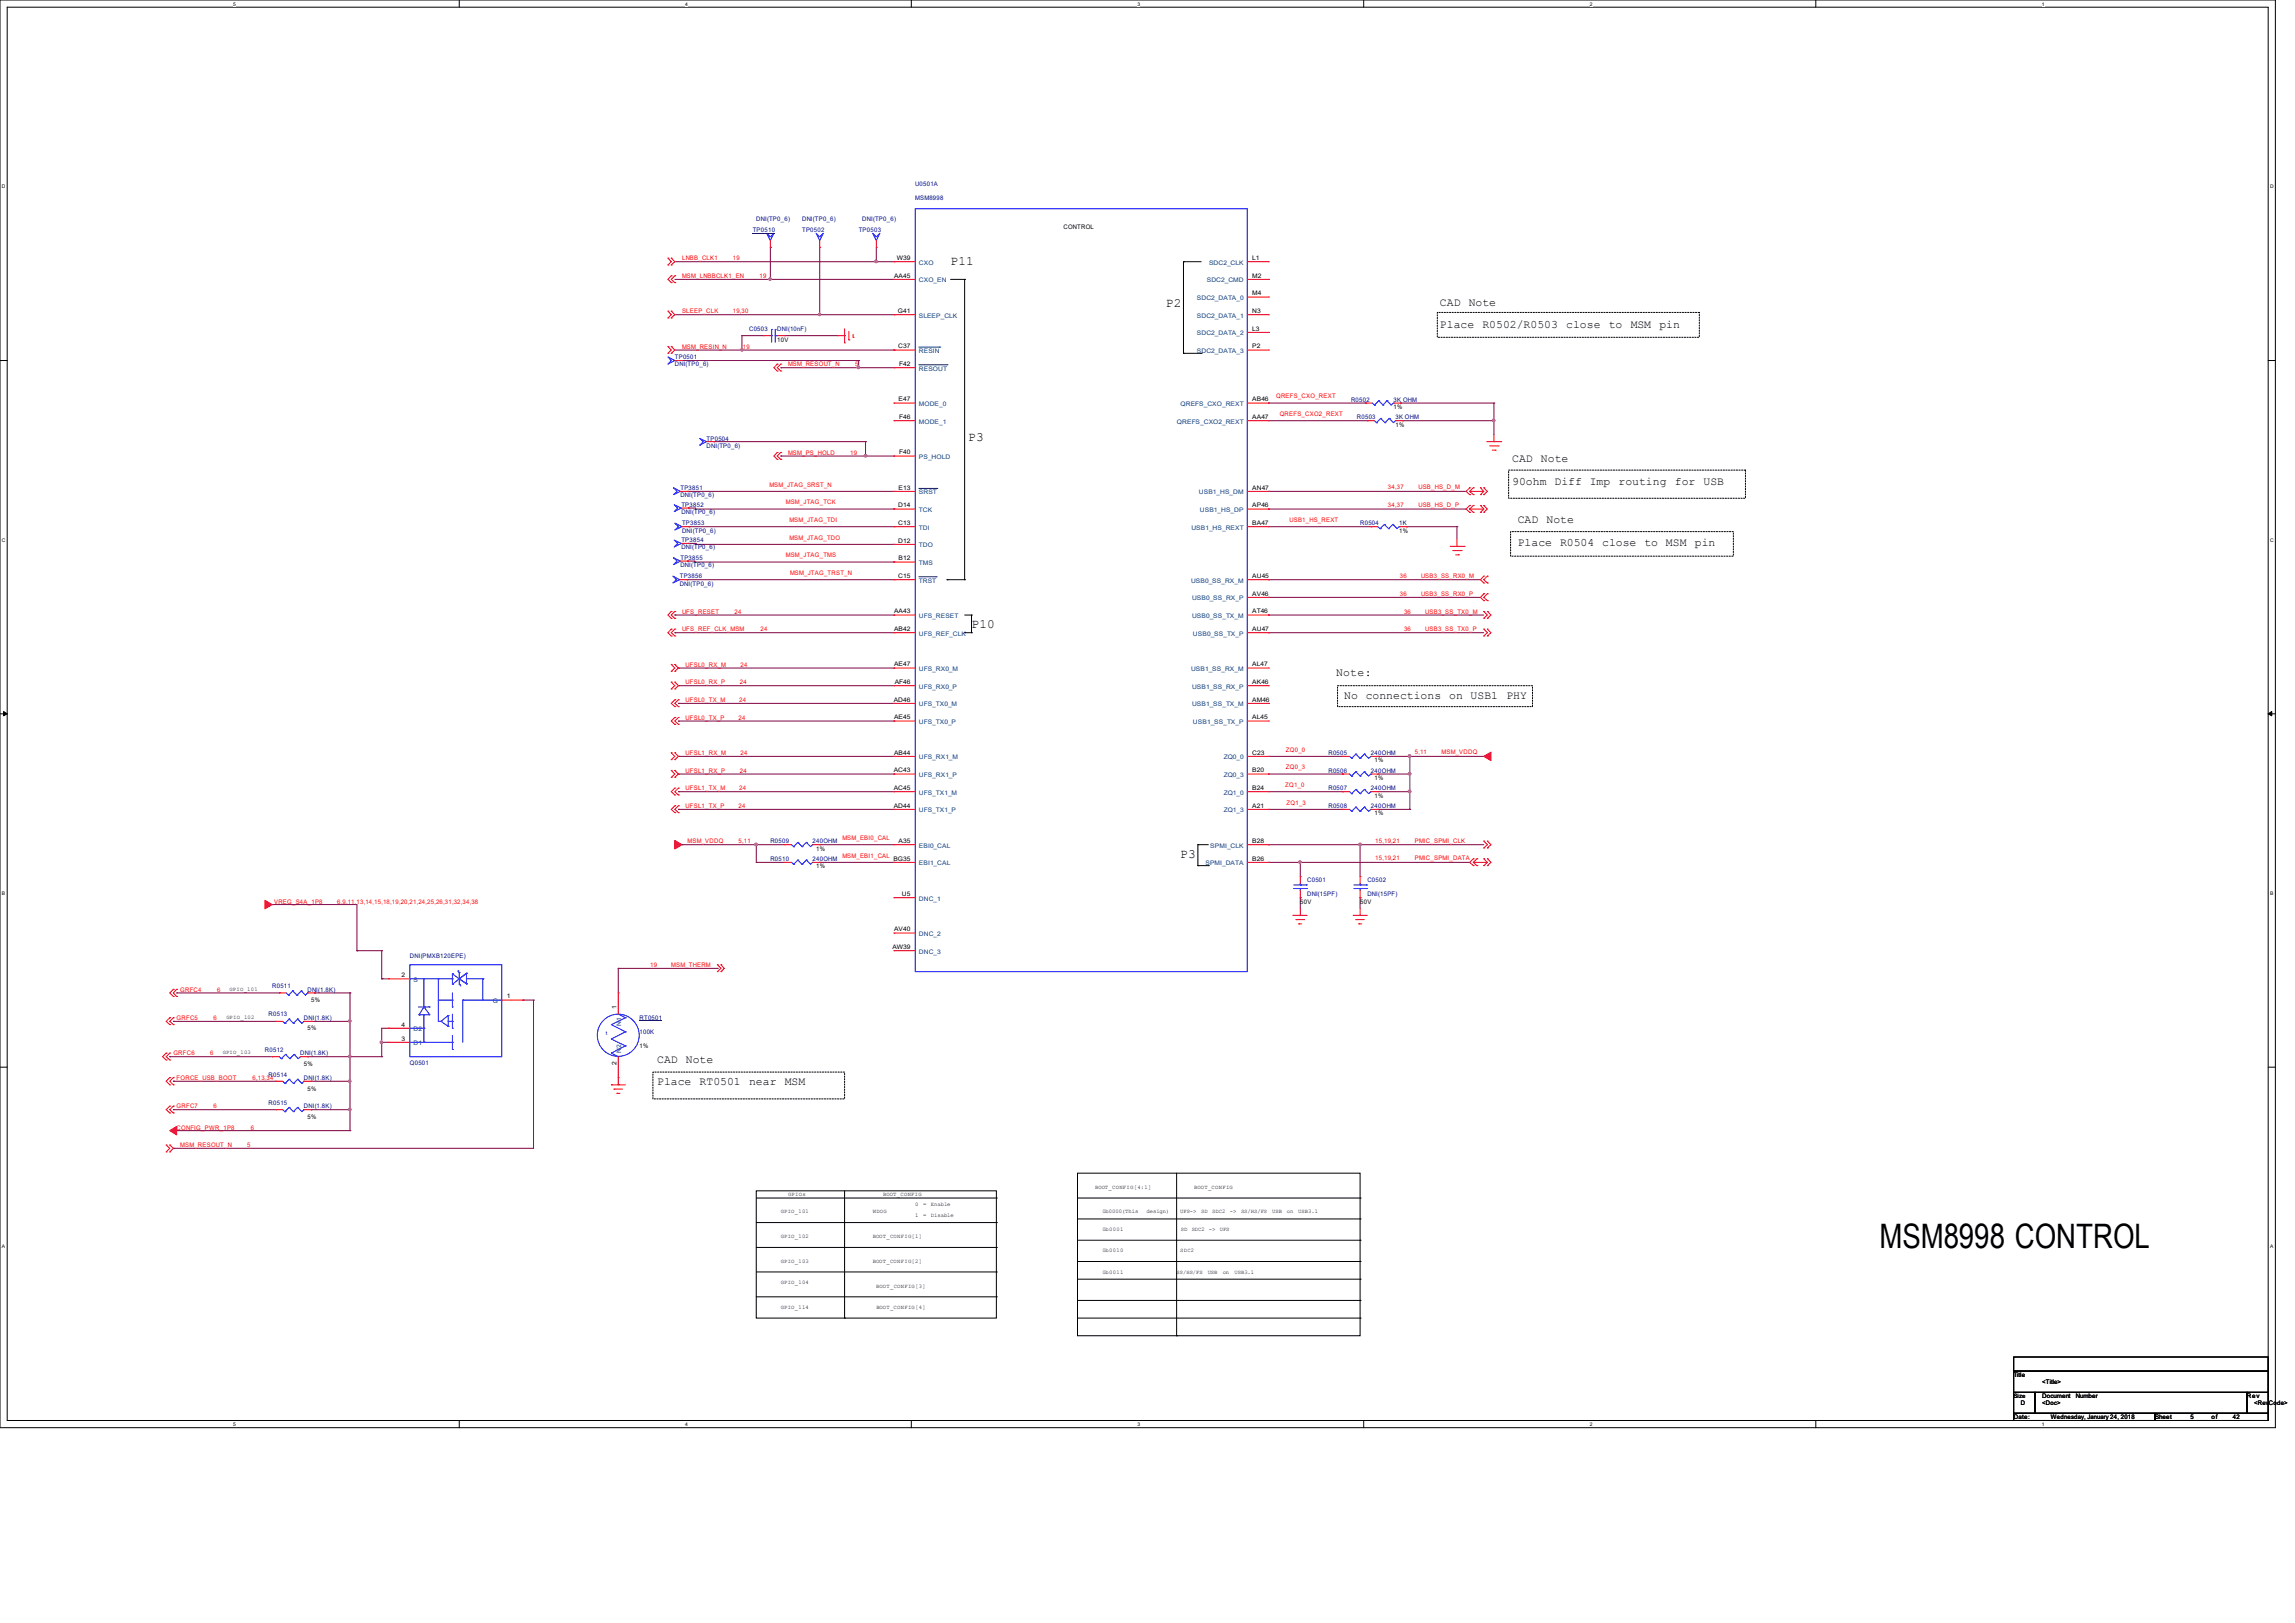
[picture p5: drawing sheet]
<svg xmlns="http://www.w3.org/2000/svg" width="297mm" height="210mm" viewBox="0 0 297 210" stroke-linecap="round" stroke-linejoin="round" font-family="sans-serif">
<defs><g id="words">
<text font-size="4.4" x="243.2" y="161.5">MSM8998 CONTROL</text>
<g font-size="1.7">
<text x="123" y="34.2">P11</text>
<text x="150.9" y="39.8">P2</text>
<text x="125.3" y="57.1">P3</text>
<text x="125.7" y="81.3">P10</text>
<text x="152.7" y="111">P3</text>
</g>
<g font-size="1.5">
<text x="186.4" y="39.5">CAD</text>
<text x="190.1" y="39.5">Note</text>
<text x="186.4" y="42.5">Place</text>
<text x="191.8" y="42.5">R0502/R0503</text>
<text x="202.7" y="42.5">close</text>
<text x="208.2" y="42.5">to</text>
<text x="211" y="42.5">MSM</text>
<text x="214.8" y="42.5">pin</text>
<text x="195.7" y="59.8">CAD</text>
<text x="199.4" y="59.8">Note</text>
<text x="195.7" y="62.7">90ohm Diff Imp</text>
<text x="209.5" y="62.7">routing</text>
<text x="216.7" y="62.7">for</text>
<text x="220.5" y="62.7">USB</text>
<text x="196.4" y="67.7">CAD</text>
<text x="196.4" y="70.7">Place R0504 close to MSM</text>
<text x="200.1" y="67.7">Note</text>
<text x="219.3" y="70.7">pin</text>
<text x="172.9" y="87.5">Note:</text>
<text x="174" y="90.4">No connections on USB1</text>
<text x="195" y="90.4">PHY</text>
<text x="85" y="137.5">CAD</text>
<text x="88.8" y="137.5">Note</text>
<text x="85" y="140.5">Place</text>
<text x="90.5" y="140.5">RT0501</text>
<text x="96.9" y="140.5">near</text>
<text x="101.6" y="140.5">MSM</text>
</g>
<g font-size=".8" fill="#000080">
<text x="97.9" y="28.7">DNI(TP0_6)</text>
<text x="103.8" y="28.7">DNI(TP0_6)</text>
<text x="111.6" y="28.7">DNI(TP0_6)</text>
<text x="118.5" y="24.1">U0501A</text>
<text x="118.5" y="25.9">MSM8998</text>
<text x="97.4" y="30.1">TP0510</text>
<text x="103.8" y="30.1">TP0502</text>
<text x="111.1" y="30.1">TP0503</text>
<text x="87.3" y="46.5">TP0501</text>
<text x="87.3" y="47.4">DNI(TP0_6)</text>
<text x="96.9" y="42.8">C0503</text>
<text x="100.6" y="42.8">DNI(10nF)</text>
<text x="174.8" y="52">R0502</text>
<text x="180.3" y="52">3K OHM</text>
<text x="91.4" y="57">TP0504</text>
<text x="91.4" y="57.9">DNI(TP0_6)</text>
<text x="175.6" y="54.3">R0503</text>
<text x="180.6" y="54.3">3K OHM</text>
<text x="88.1" y="63.4">TP3851</text>
<text x="88.1" y="64.3">DNI(TP0_6)</text>
<text x="88.2" y="65.6">TP3852</text>
<text x="88.2" y="70.2">TP3854</text>
<text x="88.2" y="71.1">DNI(TP0_6)</text>
<text x="88.2" y="66.5">DNI(TP0_6)</text>
<text x="88.3" y="68">TP3853</text>
<text x="88.3" y="68.9">DNI(TP0_6)</text>
<text x="176" y="68">R0504</text>
<text x="181.1" y="68">1K</text>
<text x="88" y="74.8">TP3856</text>
<text x="88" y="75.8">DNI(TP0_6)</text>
<text x="88.1" y="72.5">TP3855</text>
<text x="88.1" y="73.4">DNI(TP0_6)</text>
<text x="171.9" y="100">R0506</text>
<text x="171.9" y="97.7">R0505</text>
<text x="177.4" y="100">240OHM</text>
<text x="177.4" y="97.7">240OHM</text>
<text x="171.9" y="102.3">R0507</text>
<text x="171.9" y="104.6">R0508</text>
<text x="177.4" y="102.3">240OHM</text>
<text x="177.4" y="104.6">240OHM</text>
<text x="99.7" y="111.4">R0510</text>
<text x="99.7" y="109.1">R0509</text>
<text x="105.2" y="111.4">240OHM</text>
<text x="105.2" y="109.1">240OHM</text>
<text x="169.2" y="114.2">C0501</text>
<text x="169.2" y="116">DNI(15PF)</text>
<text x="177" y="114.2">C0502</text>
<text x="177" y="116">DNI(15PF)</text>
<text x="53" y="123.9">DNI(PMXB120EPE)</text>
<text x="34.8" y="131.5">R0513</text>
<text x="35.2" y="127.9">R0511</text>
<text x="39.3" y="132">DNI(1.8K)</text>
<text x="39.8" y="128.4">DNI(1.8K)</text>
<text x="82.8" y="132">RT0501</text>
<text x="34.3" y="136.1">R0512</text>
<text x="38.9" y="136.6">DNI(1.8K)</text>
<text x="53" y="137.7">Q0501</text>
<text x="82.8" y="133.8">100K</text>
<text x="34.8" y="139.3">R0514</text>
<text x="34.8" y="143">R0515</text>
<text x="39.3" y="139.8">DNI(1.8K)</text>
<text x="39.3" y="143.4">DNI(1.8K)</text>
</g>
<g font-size=".8">
<text x="137.6" y="29.6">CONTROL</text>
<text x="115.7" y="35.9">AA45</text>
<text x="116.1" y="33.7">W39</text>
<text x="162.1" y="33.7">L1</text>
<text x="162.1" y="35.9">M2</text>
<text x="116.2" y="40.5">G41</text>
<text x="162.1" y="38.2">M4</text>
<text x="162.1" y="40.5">N3</text>
<text x="100.6" y="44.2">10V</text>
<text x="116.3" y="45.1">C37</text>
<text x="116.4" y="47.4">F42</text>
<text x="162.1" y="42.8">L3</text>
<text x="162.1" y="45.1">P2</text>
<text x="116.3" y="51.9">E47</text>
<text x="162.1" y="51.9">AB46</text>
<text x="180.3" y="52.9">1%</text>
<text x="116.4" y="54.2">F46</text>
<text x="116.4" y="58.8">F40</text>
<text x="162.1" y="54.2">AA47</text>
<text x="180.6" y="55.2">1%</text>
<text x="116.3" y="65.7">D14</text>
<text x="116.3" y="63.4">E13</text>
<text x="162.1" y="63.4">AN47</text>
<text x="162.1" y="65.7">AP46</text>
<text x="116.3" y="67.9">C13</text>
<text x="116.3" y="70.2">D12</text>
<text x="162.1" y="67.9">BA47</text>
<text x="181.1" y="68.9">1%</text>
<text x="116.3" y="74.8">C15</text>
<text x="116.3" y="72.5">B12</text>
<text x="162.1" y="74.8">AU45</text>
<text x="162.1" y="77.1">AV46</text>
<text x="115.7" y="79.4">AA43</text>
<text x="115.7" y="81.7">AB42</text>
<text x="162.1" y="79.4">AT46</text>
<text x="162.1" y="81.7">AU47</text>
<text x="115.7" y="86.2">AE47</text>
<text x="115.8" y="88.5">AF46</text>
<text x="162.1" y="86.2">AL47</text>
<text x="162.1" y="88.5">AK46</text>
<text x="115.7" y="90.8">AD46</text>
<text x="115.7" y="93.1">AE45</text>
<text x="162.1" y="90.8">AM46</text>
<text x="162.1" y="93.1">AL45</text>
<text x="115.7" y="99.9">AC43</text>
<text x="115.7" y="97.7">AB44</text>
<text x="162.1" y="97.7">C23</text>
<text x="162.1" y="99.9">B20</text>
<text x="177.9" y="100.9">1%</text>
<text x="177.9" y="98.6">1%</text>
<text x="115.7" y="102.2">AC45</text>
<text x="115.7" y="104.5">AD44</text>
<text x="162.1" y="102.2">B24</text>
<text x="162.1" y="104.5">A21</text>
<text x="177.9" y="103.2">1%</text>
<text x="177.9" y="105.5">1%</text>
<text x="105.6" y="112.3">1%</text>
<text x="105.6" y="110.1">1%</text>
<text x="115.6" y="111.4">BG35</text>
<text x="116.3" y="109.1">A35</text>
<text x="162.1" y="109.1">B28</text>
<text x="162.1" y="111.4">B26</text>
<text x="116.7" y="115.9">U5</text>
<text x="168.3" y="116.9">50V</text>
<text x="176" y="116.9">50V</text>
<text x="115.5" y="122.8">AW39</text>
<text x="115.7" y="120.5">AV40</text>
<text x="40.3" y="129.7">5%</text>
<text x="51.9" y="126.4">2</text>
<text x="65.6" y="129.2">1</text>
<text x="79.8" y="130.6" transform="rotate(-90 79.8 130.6)">1</text>
<text x="39.3" y="137.9">5%</text>
<text x="39.8" y="133.3">5%</text>
<text x="51.9" y="134.7">3</text>
<text x="51.9" y="132.8">4</text>
<text x="79.8" y="137.8" transform="rotate(-90 79.8 137.8)">2</text>
<text x="82.8" y="135.6">1%</text>
<text x="39.8" y="141.1">5%</text>
<text x="39.8" y="144.8">5%</text>
<text x="260.6" y="178.2">Title</text>
<text x="264.3" y="179.1">&lt;Title&gt;</text>
<text x="260.6" y="180.9">Size</text>
<text x="260.6" y="183.6">Date:</text>
<text x="261.5" y="181.8">D</text>
<text x="264.3" y="180.9">Document</text>
<text x="264.3" y="181.8">&lt;Doc&gt;</text>
<text x="265.4" y="183.6">Wednesday, January 24, 2018</text>
<text x="268.6" y="180.9">Number</text>
<text x="278.9" y="183.6">Sheet</text>
<text x="283.5" y="183.6">5</text>
<text x="286.2" y="183.6">of</text>
<text x="289" y="183.6">42</text>
<text x="290.8" y="180.9">Rev</text>
<text x="291.7" y="181.8">&lt;RevCode&gt;</text>
</g>
<g font-size=".8" fill="#f00">
<text x="88.3" y="33.7">LNBB_CLK1</text>
<text x="88.3" y="36">MSM_LNBBCLK1_EN</text>
<text x="94.8" y="33.7">19</text>
<text x="98.3" y="36">19</text>
<text x="88.3" y="40.6">SLEEP_CLK</text>
<text x="94.8" y="40.6">19,30</text>
<text x="88.3" y="45.1">MSM_RESIN_N</text>
<text x="96.1" y="45.1">19</text>
<text x="102" y="47.4">MSM_RESOUT_N</text>
<text x="110.7" y="47.4">5</text>
<text x="165.2" y="51.6">QREFS_CXO_REXT</text>
<text x="165.6" y="53.8">QREFS_CXO2_REXT</text>
<text x="102" y="58.8">MSM_PS_HOLD</text>
<text x="110" y="58.8">19</text>
<text x="99.6" y="63">MSM_JTAG_SRST_N</text>
<text x="101.7" y="65.3">MSM_JTAG_TCK</text>
<text x="179.6" y="65.6">34,37</text>
<text x="179.6" y="63.3">34,37</text>
<text x="183.6" y="65.6">USB_HS_D_P</text>
<text x="183.6" y="63.3">USB_HS_D_M</text>
<text x="102.2" y="67.6">MSM_JTAG_TDI</text>
<text x="102.2" y="69.8">MSM_JTAG_TDO</text>
<text x="166.9" y="67.6">USB1_HS_REXT</text>
<text x="101.7" y="72.1">MSM_JTAG_TMS</text>
<text x="102.2" y="74.4">MSM_JTAG_TRST_N</text>
<text x="181.2" y="74.8">36</text>
<text x="181.2" y="77.1">36</text>
<text x="183.9" y="74.8">USB3_SS_RX0_M</text>
<text x="183.9" y="77.1">USB3_SS_RX0_P</text>
<text x="88.3" y="81.7">UFS_REF_CLK_MSM</text>
<text x="88.3" y="79.4">UFS_RESET</text>
<text x="95" y="79.4">24</text>
<text x="98.4" y="81.7">24</text>
<text x="181.7" y="81.7">36</text>
<text x="181.7" y="79.4">36</text>
<text x="184.5" y="81.7">USB3_SS_TX0_P</text>
<text x="184.5" y="79.4">USB3_SS_TX0_M</text>
<text x="88.7" y="86.3">UFSL0_RX_M</text>
<text x="88.7" y="88.6">UFSL0_RX_P</text>
<text x="95.8" y="88.6">24</text>
<text x="95.8" y="86.3">24</text>
<text x="88.7" y="90.8">UFSL0_TX_M</text>
<text x="88.7" y="93.1">UFSL0_TX_P</text>
<text x="95.6" y="93.1">24</text>
<text x="95.7" y="90.8">24</text>
<text x="88.7" y="97.7">UFSL1_RX_M</text>
<text x="88.7" y="100">UFSL1_RX_P</text>
<text x="95.8" y="100">24</text>
<text x="95.8" y="97.7">24</text>
<text x="166.3" y="101.9">ZQ1_0</text>
<text x="166.4" y="97.3">ZQ0_0</text>
<text x="166.4" y="99.6">ZQ0_3</text>
<text x="183.1" y="97.6">5,11</text>
<text x="186.6" y="97.6">MSM_VDDQ</text>
<text x="88.7" y="102.3">UFSL1_TX_M</text>
<text x="88.7" y="104.6">UFSL1_TX_P</text>
<text x="95.6" y="104.6">24</text>
<text x="95.7" y="102.3">24</text>
<text x="166.5" y="104.1">ZQ1_3</text>
<text x="89" y="109">MSM_VDDQ</text>
<text x="95.6" y="109">5,11</text>
<text x="109" y="108.7">MSM_EBI0_CAL</text>
<text x="109" y="111">MSM_EBI1_CAL</text>
<text x="178" y="109.1">15,19,21</text>
<text x="178" y="111.3">15,19,21</text>
<text x="183.1" y="109.1">PMIC_SPMI_CLK</text>
<text x="183.1" y="111.3">PMIC_SPMI_DATA</text>
<text x="35.5" y="116.9">VREG_S4A_1P8</text>
<text x="43.6" y="116.9">6,9,11,13,14,15,18,19,20,21,24,25,26,31,32,34,38</text>
<text x="84.2" y="125.1">19</text>
<text x="86.9" y="125.1">MSM_THERM</text>
<text x="22.9" y="132">GRFC5</text>
<text x="23.3" y="128.4">GRFC4</text>
<text x="27.6" y="132">6</text>
<text x="28.1" y="128.4">6</text>
<text x="22.4" y="136.6">GRFC6</text>
<text x="27.2" y="136.6">6</text>
<text x="22.9" y="139.8">FORCE_USB_BOOT</text>
<text x="22.9" y="143.4">GRFC7</text>
<text x="27.6" y="143.4">6</text>
<text x="32.7" y="139.8">6,13,34</text>
<text x="22.9" y="146.2">CONFIG_PWR_1P8</text>
<text x="23.3" y="148.5">MSM_RESOUT_N</text>
<text x="32" y="148.5">5</text>
<text x="32.5" y="146.2">6</text>
</g>
<g font-size=".8" fill="#004080">
<text x="118.9" y="34.2">CXO</text>
<text x="156.5" y="34.2">SDC2_CLK</text>
<text x="118.9" y="36.5">CXO_EN</text>
<text x="118.9" y="41.1">SLEEP_CLK</text>
<text x="154.9" y="38.8">SDC2_DATA_0</text>
<text x="154.9" y="41.1">SDC2_DATA_1</text>
<text x="156.2" y="36.5">SDC2_CMD</text>
<text x="118.9" y="45.7">RESIN</text>
<text x="118.9" y="48">RESOUT</text>
<text x="154.9" y="43.4">SDC2_DATA_2</text>
<text x="154.9" y="45.7">SDC2_DATA_3</text>
<text x="118.9" y="52.5">MODE_0</text>
<text x="152.8" y="52.5">QREFS_CXO_REXT</text>
<text x="118.9" y="54.8">MODE_1</text>
<text x="118.9" y="59.4">PS_HOLD</text>
<text x="152.3" y="54.8">QREFS_CXO2_REXT</text>
<text x="118.9" y="64">SRST</text>
<text x="155.2" y="64">USB1_HS_DM</text>
<text x="118.9" y="66.2">TCK</text>
<text x="118.9" y="68.5">TDI</text>
<text x="118.9" y="70.8">TDO</text>
<text x="154.2" y="68.5">USB1_HS_REXT</text>
<text x="155.3" y="66.2">USB1_HS_DP</text>
<text x="118.9" y="73.1">TMS</text>
<text x="118.9" y="75.4">TRST</text>
<text x="154.1" y="75.4">USB0_SS_RX_M</text>
<text x="154.3" y="77.7">USB0_SS_RX_P</text>
<text x="118.9" y="80">UFS_RESET</text>
<text x="118.9" y="82.3">UFS_REF_CLK</text>
<text x="154.3" y="80">USB0_SS_TX_M</text>
<text x="154.4" y="82.3">USB0_SS_TX_P</text>
<text x="118.9" y="86.8">UFS_RX0_M</text>
<text x="118.9" y="89.1">UFS_RX0_P</text>
<text x="154.1" y="86.8">USB1_SS_RX_M</text>
<text x="154.3" y="89.1">USB1_SS_RX_P</text>
<text x="118.9" y="91.4">UFS_TX0_M</text>
<text x="118.9" y="93.7">UFS_TX0_P</text>
<text x="154.3" y="91.4">USB1_SS_TX_M</text>
<text x="154.4" y="93.7">USB1_SS_TX_P</text>
<text x="118.9" y="98.3">UFS_RX1_M</text>
<text x="118.9" y="100.5">UFS_RX1_P</text>
<text x="158.4" y="98.3">ZQ0_0</text>
<text x="158.4" y="100.5">ZQ0_3</text>
<text x="118.9" y="102.8">UFS_TX1_M</text>
<text x="118.9" y="105.1">UFS_TX1_P</text>
<text x="158.4" y="102.8">ZQ1_0</text>
<text x="158.4" y="105.1">ZQ1_3</text>
<text x="118.9" y="109.7">EBI0_CAL</text>
<text x="118.9" y="112">EBI1_CAL</text>
<text x="156" y="112">SPMI_DATA</text>
<text x="156.6" y="109.7">SPMI_CLK</text>
<text x="118.9" y="116.5">DNC_1</text>
<text x="118.9" y="121.1">DNC_2</text>
<text x="118.9" y="123.4">DNC_3</text>
<text x="53.5" y="127">S</text>
<text x="63.8" y="129.8">G</text>
<text x="53.5" y="135.2">D1</text>
<text x="53.5" y="133.4">D2</text>
<text x="80.4" y="136.3" transform="rotate(-90 80.4 136.3)">N2</text>
<text x="80.4" y="132.8" transform="rotate(-90 80.4 132.8)">N1</text>
</g>
<g font-size=".7">
<text x="29.3" y="131.9">GPIO_102</text>
<text x="29.7" y="128.2">GPIO_101</text>
<text x="28.8" y="136.4">GPIO_103</text>
<text x="102" y="154.7">GPIOs</text>
<text x="114.3" y="154.7">BOOT_CONFIG</text>
<text x="141.7" y="153.8">BOOT_CONFIG[4:1]</text>
<text x="154.6" y="153.8">BOOT_CONFIG</text>
<text x="101" y="160.2">GPIO_102</text>
<text x="101" y="157">GPIO_101</text>
<text x="112.9" y="160.2">BOOT_CONFIG[1]</text>
<text x="112.9" y="157">WDOG</text>
<text x="118.4" y="156.1">0</text>
<text x="118.4" y="157.5">1</text>
<text x="119.5" y="156.1">=</text>
<text x="119.5" y="157.5">=</text>
<text x="120.5" y="156.1">Enable</text>
<text x="120.5" y="157.5">Disable</text>
<text x="142.7" y="157">0b0000(This</text>
<text x="142.7" y="159.3">0b0001</text>
<text x="148.4" y="157">design)</text>
<text x="152.7" y="157">UFS-&gt;</text>
<text x="152.8" y="159.3">SD</text>
<text x="154.2" y="159.3">SDC2</text>
<text x="155.4" y="157">SD</text>
<text x="156.5" y="159.3">-&gt;</text>
<text x="156.9" y="157">SDC2</text>
<text x="157.9" y="159.3">UFS</text>
<text x="159.2" y="157">-&gt;</text>
<text x="160.6" y="157">SS/HS/FS</text>
<text x="164.6" y="157">USB</text>
<text x="166.5" y="157">on</text>
<text x="168" y="157">USB3.1</text>
<text x="101" y="166.2">GPIO_104</text>
<text x="101" y="163.4">GPIO_103</text>
<text x="112.9" y="163.4">BOOT_CONFIG[2]</text>
<text x="113.4" y="166.6">BOOT_CONFIG[3]</text>
<text x="142.7" y="164.8">0b0011</text>
<text x="142.7" y="162.1">0b0010</text>
<text x="152.3" y="164.8">SS/HS/FS</text>
<text x="152.7" y="162.1">SDC2</text>
<text x="156.3" y="164.8">USB</text>
<text x="158.2" y="164.8">on</text>
<text x="159.8" y="164.8">USB3.1</text>
<text x="101" y="169.4">GPIO_114</text>
<text x="113.4" y="169.4">BOOT_CONFIG[4]</text>
</g>
<text font-size=".7" fill="#00f" x="78.4" y="133.9">t</text>
<g font-size=".6">
<text x="30.2" y=".7">5</text>
<text x="88.7" y=".7">4</text>
<text x="147.2" y=".7">3</text>
<text x="205.7" y=".7">2</text>
<text x="264.2" y=".7">1</text>
<text x=".3" y="24.4">D</text>
<text x="293.8" y="24.4">D</text>
<text x=".3" y="70.1">C</text>
<text x="293.8" y="70.1">C</text>
<text x=".3" y="115.8">B</text>
<text x="293.8" y="115.8">B</text>
<text x=".3" y="161.5">A</text>
<text x="293.8" y="161.5">A</text>
<text x="30.2" y="184.5">5</text>
<text x="88.7" y="184.5">4</text>
<text x="147.2" y="184.5">3</text>
<text x="205.7" y="184.5">2</text>
<text x="264.2" y="184.5">1</text>
</g>
</g></defs>
<path d="M0 0h294.5v184.7h-294.5zM.9 .9h292.6v182.9h-292.6z" fill="none" stroke="#000" stroke-width=".13"/>
<g fill="#fff">
<path d="M30.2 .1h.3v.7h-.3z"/>
<path d="M30.2 183.9h.3v.8h-.3z"/>
</g>
<path d="M59.4 0v.9M59.4 183.8v.9" fill="none" stroke="#000" stroke-width=".13"/>
<g fill="#fff">
<path d="M88.7 .1h.3v.7h-.3z"/>
<path d="M88.7 183.9h.3v.8h-.3z"/>
</g>
<path d="M117.9 0v.9M117.9 183.8v.9" fill="none" stroke="#000" stroke-width=".13"/>
<g fill="#fff">
<path d="M147.2 .1h.3v.7h-.3z"/>
<path d="M147.2 183.9h.3v.8h-.3z"/>
</g>
<path d="M176.5 0v.9M176.5 183.8v.9" fill="none" stroke="#000" stroke-width=".13"/>
<g fill="#fff">
<path d="M205.7 .1h.4v.7h-.4z"/>
<path d="M205.7 183.9h.4v.8h-.4z"/>
</g>
<path d="M235 0v.9M235 183.8v.9" fill="none" stroke="#000" stroke-width=".13"/>
<g fill="#fff">
<path d="M264.2 .1h.4v.7h-.4z"/>
<path d="M264.2 183.9h.4v.8h-.4z"/>
<path d="M.3 23.8h.4v.7h-.4z"/>
<path d="M293.8 23.8h.5v.7h-.5z"/>
<path d="M.3 69.5h.4v.7h-.4z"/>
<path d="M293.8 69.5h.5v.7h-.5z"/>
</g>
<path d="M0 46.7h.9M293.5 46.7h1" fill="none" stroke="#000" stroke-width=".13"/>
<g fill="#fff">
<path d="M.3 115.2h.4v.8h-.4z"/>
<path d="M293.8 115.2h.4v.8h-.4z"/>
</g>
<path d="M0 92.4h.9M293.5 92.4h1" fill="none" stroke="#000" stroke-width=".13"/>
<path d="M.5 92.1l.4 .3-.4 .2zM293.5 92.4l.5-.3v.5z" fill="#000" stroke="#000" stroke-width=".13"/>
<g fill="#fff">
<path d="M.3 161h.3v.7h-.3z"/>
<path d="M293.8 161h.4v.7h-.4z"/>
</g>
<g fill="none" stroke="#000" stroke-width=".13">
<path d="M123 36.2h1.8M124.8 36.2h.1M124.8 36.2v38.8M153.2 33.9h.1M153.2 33.9h2.2M153.2 33.9v11.8M153.2 45.7h.1M153.2 45.7h2.2M155.4 45.7h.1M122.6 75h.1M122.6 75h2.2M124.8 75h.1"/>
<path d="M124.8 79.6h.9M125.7 79.6h.1M125.7 79.6v2.3M124.8 81.9h.1M124.8 81.9h.9M125.7 81.9h.1M155 109.3h.1M155 112h.1M155 109.3h1.4M155 109.3v2.7M155 112h1.4M156.4 112h.1"/>
<path d="M0 138.1h.9M293.5 138.1h1M97.9 154.1h31v16.5h-31zM97.9 155h31M97.9 158.2h31M109.3 154.1v16.5M128.9 155h.1M128.9 158.2h.1M139.4 151.8h36.6v21h-36.6zM139.4 155h36.6M139.4 157.7h36.6M152.3 151.8v21"/>
<path d="M176 157.7h.1M176 155h.1M97.9 161.4h31M97.9 164.6h31M97.9 167.8h31M109.3 170.6h.1M128.9 161.4h.1M128.9 164.6h.1M128.9 167.8h.1M139.4 165.5h36.6M139.4 160.5h36.6M139.4 163.2h36.6"/>
<path d="M139.4 168.3h36.6M139.4 170.6h36.6M152.3 172.8h.1M176 165.5h.1M176 160.5h.1M176 163.2h.1M176 168.3h.1M176 170.6h.1M260.6 175.6h32.9v1.8h-32.9zM260.6 177.4h32.9v2.8h-32.9zM260.6 180.2h2.8v2.7h-2.8zM260.6 182.9h18.3v.9h-18.3z"/>
<path d="M263.4 180.2h27.4v2.7h-27.4zM278.9 182.9h14.6v.9h-14.6zM290.8 180.2h2.7v2.7h-2.7z"/>
</g>
<path d="M186 40.4h33.9v3.2h-33.9zM195.2 60.8h30.7v3.7h-30.7zM195.5 68.8h28.8v3.2h-28.8zM173.1 88.7h25.2v2.7h-25.2zM84.5 138.7h24.8v3.5h-24.8z" fill="none" stroke="#000" stroke-width=".13" stroke-dasharray=".2 .2"/>
<g fill="none" stroke="#800040" stroke-width=".13">
<path d="M87.3 33.9h28.4M87.3 36.2h28.4M99.7 36.2h.1M99.7 32h.1M99.7 32v4.2M106.1 32v8.7M113.4 33.9h.1M113.4 32v1.9M115.7 33.9h.1M87.3 40.7h28.4M87.3 45.3h28.4M88.3 46.7h.1"/>
<path d="M88.3 46.7h22.8M92.4 57.1h.1M92.4 57.1h19.6M96 45.3h.1M96 43.4h.1M96 43.4h2.8M96 43.4v1.9M101 59h.1M101 47.6h.1M101 59h14.7M101 47.6h14.7M101.5 43.4h6.9"/>
<path d="M106.1 40.7h.1M108.4 43.4h.1M111.1 47.6h.1M111.1 46.7h.1M111.1 46.7v.9M112 59h.1M112 57.1h.1M112 57.1v1.9M115.7 40.7h.1M115.7 45.3h.1M164.2 52.2h12.5M164.2 54.4h12.8"/>
<path d="M176.7 52.2h.1M177 54.4h.1M181.3 52.2h.1M181.3 52.2h12M181.5 54.4h.1M181.5 54.4h11.8M193.3 52.2h.1M193.3 54.4h.1M193.3 52.2v4.1M87.3 79.6h.1M87.3 79.6h28.4M88.9 75h.1"/>
<path d="M88.9 75h26.8M89 72.6h.1M89 63.6h.1M89 63.6h26.7M89 72.6h.9v.1M89.1 65.7h.1M89.1 70.3h.1M89.1 65.7h.9v.2M89.1 70.3h.9M89.2 68.2h.1M89.2 68.2h26.5M89.9 72.7h.1"/>
<path d="M89.9 72.7h25.8M90 65.9h.1M90 70.3h.1M90 70.4h.1M90 65.9h25.7M90 70.3v.1M90 70.4h25.7M115.7 65.9h.1M115.7 72.7h.1M164.2 63.6h.1M164.2 65.9h.1M164.2 79.6h.1"/>
<path d="M164.2 75h.1M164.2 77.3h.1M164.2 63.6h25.5M164.2 65.9h25.5M164.2 79.6h27.8M164.2 75h27.4M164.2 77.3h27.4M164.2 68.2h13.2M177.4 68.2h.1M182 68.2h.1M182 68.2h6.6M188.6 68.2h.1"/>
<path d="M188.6 68.2v1.6M87.3 81.9h.1M87.3 81.9h28.4M87.8 86.4h.1M87.8 88.7h.1M87.8 91h.1M87.8 93.3h.1M87.8 97.9h.1M87.8 97.9h27.9M87.8 86.4h27.9M87.8 88.7h27.9M87.8 91h27.9"/>
<path d="M87.8 93.3h27.9M164.2 81.9h.1M164.2 81.9h27.8M164.2 97.9h9.5M173.7 97.9h.1M178.3 97.9h13.7M182.5 97.9h.1M182.5 97.9v6.8M192 97.9h.1M35.2 117.1h.1M35.2 117.1h11v5.9M87.8 100.2h.1"/>
<path d="M87.8 102.4h.1M87.8 104.7h.1M87.8 100.2h27.9M87.8 102.4h27.9M87.8 104.7h27.9M88.3 109.3h.1M88.3 109.3h13.2M97.9 111.6h.1M97.9 109.3h.1M97.9 111.6h3.6M97.9 109.3v2.3M106.1 109.3h.1"/>
<path d="M106.1 111.6h.1M106.1 111.6h9.6M106.1 109.3h9.6M164.2 109.3h.1M164.2 111.6h.1M164.2 100.2h9.5M164.2 102.4h9.5M164.2 104.7h9.5M164.2 111.6h26M164.2 109.3h27.8M168.3 111.6h.1M168.3 116.2h.1"/>
<path d="M168.3 111.6v1.8M168.3 116.2v1.3M173.7 100.2h.1M173.7 102.4h.1M173.7 104.7h.1M176 109.3h.1M176 116.2h.1M176 109.3v4.1M176 116.2v1.3M178.3 100.2h4.2M178.3 102.4h4.2M178.3 104.7h4.2"/>
<path d="M182.5 100.2h.1M182.5 102.4h.1M182.5 104.7h.1M22 136.7h.1M22 136.7h13.2M22.4 132.2h.1M22.4 139.9h.1M22.4 132.2h13.3M22.4 139.9h13.3M22.9 128.5h.1M22.9 128.5h13.3M39.8 136.7h.1"/>
<path d="M39.8 136.7h9.6M40.3 132.2h.1M40.3 139.9h.1M40.3 132.2h5M40.3 139.9h5M40.7 128.5h.1M40.7 128.5h4.6M45.3 128.5h.1M45.3 132.2h.1M45.3 136.7h.1M45.3 128.5v17.8M46.2 123h.1"/>
<path d="M46.2 123h3.2M49.4 126.7h.1M49.4 123h.1M49.4 134.9h.1M49.4 136.7h.1M49.4 126.7h.9M49.4 123v3.7M49.4 134.9h.9M50.3 133.1h.1M50.3 133.1h-.9v3.6M67.7 129.4h.1M67.7 129.4h1.3"/>
<path d="M69 129.4h.1M69 129.4v19.2h-46.6M80 125.3h.1M80 125.3v3.2M80 125.3h12.8M92.8 125.3h.1M22.4 148.6h.1M22.4 143.6h.1M22.4 143.6h13.3M22.9 146.3h22.4M40.3 143.6h.1M40.3 143.6h5"/>
<path d="M45.3 143.6h.1M45.3 146.3h.1"/>
</g>
<g fill="#f0f" stroke="#f0f" stroke-width=".13">
<circle cx="182.4" cy="100.1" r=".17"/>
<circle cx="182.4" cy="97.8" r=".17"/>
<circle cx="182.4" cy="102.4" r=".17"/>
<circle cx="168.2" cy="111.5" r=".17"/>
<circle cx="176" cy="109.3" r=".17"/>
<circle cx="193.3" cy="54.4" r=".17"/>
<circle cx="113.4" cy="33.8" r=".17"/>
<circle cx="97.8" cy="109.3" r=".17"/>
<circle cx="112" cy="59" r=".17"/>
<circle cx="111.1" cy="47.5" r=".17"/>
<circle cx="106.1" cy="40.7" r=".16"/>
<circle cx="45.3" cy="132.1" r=".17"/>
<circle cx="45.3" cy="139.9" r=".17"/>
<circle cx="45.3" cy="136.7" r=".17"/>
<circle cx="49.4" cy="134.9" r=".17"/>
<circle cx="96" cy="45.3" r=".17"/>
<circle cx="45.3" cy="143.6" r=".17"/>
<circle cx="99.7" cy="36.1" r=".17"/>
</g>
<g fill="none" stroke="#f00" stroke-width=".13">
<path d="M86.4 33.4h.1M86.4 34.3h.1M86.4 33.4l.5 .5-.5 .4M86.9 34.3h.1M86.9 33.4h.1M86.9 35.7h.1M86.9 36.6h.1M86.9 33.4l.4 .5-.4 .4M86.9 35.7l-.5 .5 .5 .4M87.3 35.7h.1M87.3 36.6h.1M87.3 35.7l-.4 .5 .4 .4"/>
<path d="M99.7 32h.1M99.7 31.1v.9M106.1 32h.1M106.1 31.1v.9M113.4 32h.1M113.4 31.1v.9M115.7 33.9h.1M115.7 36.2h.1M115.7 33.9h2.7M115.7 36.2h2.7M161.4 33.9h2.8M161.4 36.2h2.8"/>
<path d="M161.4 38.4h2.8M164.2 33.9h.1M164.2 36.2h.1M164.2 38.4h.1M86.4 40.3h.1M86.4 41.1h.1M86.4 44.8h.1M86.4 45.7h.1M86.4 40.3l.5 .4-.5 .4M86.4 44.8l.5 .5-.5 .4M86.9 41.1h.1M86.9 40.3h.1"/>
<path d="M86.9 45.7h.1M86.9 44.8h.1M86.9 40.3l.4 .4-.4 .4M86.9 44.8l.4 .5-.4 .4M87.3 46.7h1M88.3 46.7h.1M91.4 57.1h1M92.4 57.1h.1M98.8 43.4h.1M98.8 43.4h.9M100.6 58.5h.1M100.6 59.4h.1"/>
<path d="M100.6 47.1h.1M100.6 48h.1M100.6 43.4h.9M100.6 58.5l-.4 .5 .4 .4M100.6 47.1l-.4 .5 .4 .4M101 58.5h.1M101 59.4h.1M101 47.1h.1M101 48h.1M101 58.5l-.4 .5 .4 .4M101 47.1l-.4 .5 .4 .4M101.5 43.4h.1"/>
<path d="M108.4 43.4h.9M109.3 43.4h.1M109.3 44.4h.1M109.3 42.5v1.9M109.9 44h.1M109.9 42.9v1.1M110.4 43.6h.1M110.4 43.3v.3M115.7 40.7h.1M115.7 45.3h.1M115.7 47.6h.1M115.7 52.2h.1"/>
<path d="M115.7 54.4h.1M115.7 59h.1M115.7 52.2h2.7M115.7 40.7h2.7M115.7 45.3h2.7M115.7 47.6h2.7M115.7 54.4h2.7M115.7 59h2.7M161.4 52.2h2.8M161.4 40.7h2.8M161.4 45.3h2.8M161.4 54.4h2.8"/>
<path d="M161.4 43h2.8M164.2 40.7h.1M164.2 43h.1M164.2 45.3h.1M164.2 52.2h.1M164.2 54.4h.1M176.7 52.2h.1M176.7 52.2h.9M177 54.4h.1M177 54.4h.9M180.3 52.2h1M180.6 54.4h.9"/>
<path d="M181.3 52.2h.1M181.5 54.4h.1M192.4 57.1h1.8M192.8 57.7h1.1M193.1 58.3h.4M193.3 57.1h.1M193.3 56.3v.8M193.5 58.3h.1M193.9 57.7h.1M194.2 57.1h.1M86.9 79.1h.1M86.9 79.1l-.5 .5 .5 .4"/>
<path d="M87.3 79.1h.1M87.3 79.1l-.4 .5 .4 .4M88 75h.9M88.1 63.6h.9M88.1 72.6h.9M88.2 70.3h.9M88.2 65.7h.9M88.3 68.2h.9M88.9 75h.1M89 63.6h.1M89 72.6h.1M89.1 70.3h.1"/>
<path d="M89.1 65.7h.1M89.2 68.2h.1M115.7 63.6h.1M115.7 65.9h.1M115.7 68.2h.1M115.7 70.4h.1M115.7 72.7h.1M115.7 75h.1M115.7 79.6h.1M115.7 65.9h2.7M115.7 63.6h2.7M115.7 68.2h2.7"/>
<path d="M115.7 70.4h2.7M115.7 72.7h2.7M115.7 75h2.7M115.7 79.6h2.7M161.4 65.9h2.8M161.4 63.6h2.8M161.4 68.2h2.8M161.4 75h2.8M161.4 79.6h2.8M161.4 77.3h2.8M164.2 63.6h.1M164.2 65.9h.1"/>
<path d="M164.2 68.2h.1M164.2 75h.1M164.2 77.3h.1M164.2 79.6h.1M177.4 68.2h.1M177.4 68.2h.9M181.1 68.2h.9M182 68.2h.1M187.7 70.7h1.8M188 71.2h1.1M188.4 71.8h.4M188.6 70.7h.1"/>
<path d="M188.6 69.8v.9M188.8 71.8h.1M189.1 71.2h.1M189.5 70.7h.1M190.2 65.4h.1M190.2 66.3h.1M190.2 65.9h.1M190.2 63.1h.1M190.2 64h.1M190.2 63.6h.1M190.2 65.4l-.5 .5 .5 .4M190.2 65.9l.5 .4"/>
<path d="M190.2 65.9h1.8M190.2 63.1l-.5 .5 .5 .4M190.2 63.6l.5 .4M190.2 63.6h1.8M190.7 66.3h.1M190.7 65.4h.1M190.7 64h.1M190.7 63.1h.1M190.7 65.4l-.5 .5M190.7 63.1l-.5 .5M191.6 65.4h.1M191.6 66.3h.1"/>
<path d="M191.6 63.1h.1M191.6 64h.1M191.6 65.4l.4 .5M191.6 63.1l.4 .5M192 79.1h.1M192 75.4h.1M192 74.5h.1M192 77.7h.1M192 76.8h.1M192 66.3h.1M192 65.4h.1M192 64h.1"/>
<path d="M192 63.1h.1M192 79.1l.5 .5-.5 .4M192 74.5l-.4 .5 .4 .4M192 76.8l-.4 .5 .4 .4M192 63.6l-.4 .4M192 65.4l.5 .5-.5 .4M192 65.9l-.4 .4M192 63.1l.5 .5-.5 .4M192.5 79.1h.1M192.5 74.5h.1M192.5 75.4h.1M192.5 76.8h.1"/>
<path d="M192.5 77.7h.1M192.5 79.1l.5 .5-.5 .4M192.5 74.5l-.5 .5 .5 .4M192.5 76.8l-.5 .5 .5 .4M86.9 81.4h.1M86.9 82.3h.1M86.9 80h.1M86.9 86h.1M86.9 86.9h.1M86.9 88.3h.1M86.9 89.2h.1M86.9 97.4h.1"/>
<path d="M86.9 98.3h.1M86.9 99.7h.1M86.9 81.4l-.5 .5 .5 .4M86.9 86l.4 .4-.4 .5M86.9 88.3l.4 .4-.4 .5M86.9 97.4l.4 .5-.4 .4M86.9 99.7l.4 .5-.4 .4M87.3 81.4h.1M87.3 82.3h.1M87.3 80h.1M87.3 86.9h.1M87.3 86h.1"/>
<path d="M87.3 89.2h.1M87.3 88.3h.1M87.3 90.6h.1M87.3 91.4h.1M87.3 92.8h.1M87.3 93.7h.1M87.3 98.3h.1M87.3 97.4h.1M87.3 99.7h.1M87.3 81.4l-.4 .5 .4 .4M87.3 86l.5 .4-.5 .5M87.3 88.3l.5 .4-.5 .5"/>
<path d="M87.3 90.6l-.4 .4 .4 .4M87.3 92.8l-.4 .5 .4 .4M87.3 97.4l.5 .5-.5 .4M87.3 99.7l.5 .5-.5 .4M87.8 90.6h.1M87.8 91.4h.1M87.8 92.8h.1M87.8 93.7h.1M87.8 90.6l-.5 .4 .5 .4M87.8 92.8l-.5 .5 .5 .4M115.7 81.9h.1M115.7 86.4h.1"/>
<path d="M115.7 88.7h.1M115.7 91h.1M115.7 93.3h.1M115.7 97.9h.1M115.7 97.9h2.7M115.7 81.9h2.7M115.7 86.4h2.7M115.7 88.7h2.7M115.7 91h2.7M115.7 93.3h2.7M161.4 97.9h2.8M161.4 81.9h2.8"/>
<path d="M161.4 86.4h2.8M161.4 88.7h2.8M161.4 91h2.8M161.4 93.3h2.8M164.2 81.9h.1M164.2 86.4h.1M164.2 88.7h.1M164.2 91h.1M164.2 93.3h.1M164.2 97.9h.1M173.7 97.9h.1M173.7 97.9h1"/>
<path d="M177.4 97.9h.9M178.3 97.9h.1M192 81.4h.1M192 82.3h.1M192 80h.1M192 81.4l.5 .5-.5 .4M192.5 81.4h.1M192.5 82.3h.1M192.5 80h.1M192.5 81.4l.5 .5-.5 .4M86.9 100.6h.1M87.3 100.6h.1"/>
<path d="M87.3 102h.1M87.3 102.9h.1M87.3 104.3h.1M87.3 105.2h.1M87.3 102l-.4 .4 .4 .5M87.3 104.3l-.4 .4 .4 .5M87.8 102h.1M87.8 102.9h.1M87.8 104.3h.1M87.8 105.2h.1M87.8 102l-.5 .4 .5 .5M87.8 104.3l-.5 .4 .5 .5"/>
<path d="M101.5 111.6h.1M101.5 109.3h.1M101.5 111.6h.9M101.5 109.3h.9M105.2 111.6h.9M105.2 109.3h.9M106.1 111.6h.1M106.1 109.3h.1M115.7 100.2h.1M115.7 102.4h.1M115.7 104.7h.1M115.7 109.3h.1"/>
<path d="M115.7 111.6h.1M115.7 116.2h.1M115.7 111.6h2.7M115.7 100.2h2.7M115.7 102.4h2.7M115.7 104.7h2.7M115.7 109.3h2.7M115.7 116.2h2.7M161.4 111.6h2.8M161.4 100.2h2.8M161.4 102.4h2.8M161.4 104.7h2.8"/>
<path d="M161.4 109.3h2.8M164.2 100.2h.1M164.2 102.4h.1M164.2 104.7h.1M164.2 109.3h.1M164.2 111.6h.1M167.3 118.4h.1M167.3 118.4h1.9M167.7 119h.1M167.7 119h1.1M168.1 119.5h.1M168.1 119.5h.3"/>
<path d="M168.3 118.4h.1M168.3 113.4h.1M168.3 116.2h.1M168.3 113.4v.9M168.3 115.2v1M168.3 117.5v.9M173.7 100.2h.1M173.7 102.4h.1M173.7 104.7h.1M173.7 100.2h1M173.7 102.4h1M173.7 104.7h1"/>
<path d="M175.1 118.4h.1M175.1 118.4h1.9M175.5 119h.1M175.5 119h1.1M175.9 119.5h.1M175.9 119.5h.3M176 118.4h.1M176 113.4h.1M176 116.2h.1M176 113.4v.9M176 115.2v1M176 117.5v.9"/>
<path d="M177.4 100.2h.9M177.4 102.4h.9M177.4 104.7h.9M178.3 100.2h.1M178.3 102.4h.1M178.3 104.7h.1M190.7 111.1h.1M190.7 112h.1M190.7 111.6h.1M190.7 111.1l-.5 .5 .5 .4M190.7 111.6l.4 .4M190.7 111.6h1.8"/>
<path d="M191.1 112h.1M191.1 111.1h.1M191.1 111.1l-.4 .5M192 108.8h.1M192 109.7h.1M192 111.1h.1M192 112h.1M192 108.8l.5 .5-.5 .4M192 111.1l.5 .5M192.5 108.8h.1M192.5 109.7h.1M192.5 112h.1"/>
<path d="M192.5 111.1h.1M192.5 108.8l.5 .5-.5 .4M192.5 111.1l.5 .5-.5 .4M192.5 111.6l-.5 .4M21.5 136.3h.1M21.5 137.2h.1M21.5 136.3l-.5 .4 .5 .5M22 131.7h.1M22 132.6h.1M22 136.3h.1M22 137.2h.1M22 139.4h.1"/>
<path d="M22 131.7l-.5 .5 .5 .4M22 136.3l-.5 .4 .5 .5M22 139.4l-.5 .5 .5 .5M22.4 128h.1M22.4 128.9h.1M22.4 131.7h.1M22.4 132.6h.1M22.4 139.4h.1M22.4 128l-.4 .5 .4 .4M22.4 131.7l-.4 .5 .4 .4M22.4 139.4l-.4 .5 .4 .5M22.9 128h.1"/>
<path d="M22.9 128.9h.1M22.9 128l-.5 .5 .5 .4M35.2 136.7h.1M35.2 136.7h1M35.7 139.9h.1M35.7 132.2h.1M35.7 139.9h.9M35.7 132.2h.9M36.2 128.5h.1M36.2 128.5h.8M38.9 136.7h.9M39.3 139.9h1"/>
<path d="M39.3 132.2h1M39.8 136.7h.1M39.8 128.5h.9M40.3 139.9h.1M40.3 132.2h.1M40.7 128.5h.1M50.3 126.7h.1M50.3 134.9h.1M50.3 133.1h.1M50.3 126.7h2.7M50.3 134.9h2.7M50.3 133.1h2.7"/>
<path d="M64.9 129.4h2.8M67.7 129.4h.1M80 128.5h.1M80 139.4h.1M80 128.5v2.7M80 136.7v3.7M92.8 124.8h.1M92.8 125.7h.1M92.8 124.8l.5 .5-.5 .4M93.3 124.8h.1M93.3 125.7h.1M93.3 124.8l.4 .5-.4 .4"/>
<path d="M115.7 120.7h.1M115.7 123h.1M115.7 120.7h2.7M115.7 123h2.7M21.5 148.2h.1M21.5 149.1h.1M21.5 148.2l.5 .4-.5 .5M22 140.4h.1M22 149.1h.1M22 148.2h.1M22 143.1h.1M22 144h.1"/>
<path d="M22 148.2l.4 .4-.4 .5M22 143.1l-.5 .5 .5 .4M22.4 140.4h.1M22.4 143.1h.1M22.4 144h.1M22.4 143.1l-.4 .5 .4 .4M35.7 143.6h.1M35.7 143.6h.9M39.3 143.6h1M40.3 143.6h.1M79.1 140.4h.1M79.1 140.4h1.8"/>
<path d="M79.5 140.9h.1M79.5 140.9h1.1M79.8 141.5h.1M79.8 141.5h.4M80 140.4h.1"/>
</g>
<g fill="#f00" stroke="#f00" stroke-width=".13">
<path d="M192 97.9l1-.6v1.1z" fill-rule="evenodd"/>
<path d="M87.3 108.8l1 .5-1 .6z" fill-rule="evenodd"/>
<path d="M34.3 116.5l.9 .6-.9 .5z" fill-rule="evenodd"/>
<path d="M22 146.3l.9-.5v1.1z" fill-rule="evenodd"/>
</g>
<g fill="none" stroke="#00f" stroke-width=".13">
<path d="M99.2 30.2l.5 .4 .5-.4-.5 .9zM105.6 30.2l.5 .4 .5-.4-.5 .9zM112.9 30.2l.5 .4 .5-.4-.5 .9zM118.4 27h43v98.7h-43zM86.4 46.2l.9 .5-.9 .4 .5-.4zM90.6 56.7l.8 .4-.8 .5 .4-.5zM99.7 43.4h.2M99.9 43.4h.1M99.9 42.6h.1M99.9 42.6v1.7M100.3 42.6h.1M100.3 43.4h.1"/>
<path d="M100.3 43.4h.3M100.3 42.6v1.7M177.6 52.2l.3 .2M177.9 52.4h.1M177.9 54.4l.2 .3M178.1 54.7h.1M178.4 51.9h.1M178.4 51.9l.6 .5M178.4 51.9l-.5 .5M178.7 54.1h.1M178.7 54.1l.5 .6M178.7 54.1l-.6 .6"/>
<path d="M179 52.4h.1M179.2 54.7h.1M179.5 51.9h.1M179.5 51.9l-.5 .5M179.5 51.9l.5 .5 .3-.2M179.8 54.1h.1M179.8 54.1l-.6 .6M179.8 54.1l.5 .6 .3-.3M180.3 52.2h.1M180.6 54.4h.1M87.1 74.5l.9 .5-.9 .4 .4-.4zM87.2 63.1l.9 .5-.9 .4 .4-.4z"/>
<path d="M87.2 72.2l.9 .4-.9 .5 .4-.5zM87.2 69.9l1 .4-1 .5 .5-.5zM87.2 65.3l1 .4-1 .5 .5-.5zM87.3 67.7l1 .5-1 .4 .5-.4zM178.3 68.2l.3 .2M178.6 68.4h.1M179.2 67.9h.1M179.2 67.9l.5 .5M179.2 67.9l-.6 .5M179.7 68.4h.1M180.3 67.9h.1M180.3 67.9l-.6 .5"/>
<path d="M180.3 67.9l.5 .5 .3-.2M181.1 68.2h.1M174.7 97.9l.2 .2M174.9 98.1h.1M175.5 99.9h.1M175.5 97.6h.1M175.5 99.9l.5 .5M175.5 99.9l-.6 .5M175.5 97.6l.5 .5M175.5 97.6l-.6 .5M176 98.1h.1M176.6 99.9h.1"/>
<path d="M176.6 97.6h.1M176.6 99.9l-.6 .5M176.6 99.9l.5 .5 .3-.2M176.6 97.6l-.6 .5M176.6 97.6l.5 .5 .3-.2M177.4 97.9h.1M102.4 111.6l.3 .2M102.4 109.3l.3 .3M102.7 111.8h.1M102.7 109.6h.1M103.3 111.3h.1M103.3 109h.1"/>
<path d="M103.3 111.3l.5 .5M103.3 111.3l-.6 .5M103.3 109l.5 .6M103.3 109l-.6 .6M103.8 111.8h.1M103.8 109.6h.1M104.4 111.3h.1M104.4 109h.1M104.4 111.3l-.6 .5M104.4 111.3l.5 .5 .3-.2M104.4 109l-.6 .6M104.4 109l.5 .6 .3-.3"/>
<path d="M105.2 111.6h.1M105.2 109.3h.1M167.4 115h1.7M167.4 114.5h1.7M168.3 114.5h.1M168.3 115h.1M168.3 114.3v.2M168.3 115v.2M169.1 115h.1M169.1 114.5h.1M174.7 100.2l.2 .2M174.7 102.4l.2 .3"/>
<path d="M174.7 104.7l.2 .3M174.9 100.4h.1M174.9 102.7h.1M174.9 105h.1M175.2 115h1.7M175.2 114.5h1.7M175.5 102.2h.1M175.5 104.4h.1M175.5 102.2l.5 .5M175.5 102.2l-.6 .5M175.5 104.4l.5 .6M175.5 104.4l-.6 .6"/>
<path d="M176 100.4h.1M176 114.5h.1M176 115h.1M176 102.7h.1M176 105h.1M176 114.3v.2M176 115v.2M176.6 102.2h.1M176.6 104.4h.1M176.6 102.2l-.6 .5M176.6 102.2l.5 .5 .3-.3M176.6 104.4l-.6 .6"/>
<path d="M176.6 104.4l.5 .6 .3-.3M176.9 115h.1M176.9 114.5h.1M177.4 100.2h.1M177.4 102.4h.1M177.4 104.7h.1M36.2 136.7l.2 .3M36.4 137h.1M36.6 139.9l.3 .3M36.6 132.2l.3 .2M36.9 132.4h.1M37 136.4h.1"/>
<path d="M37 136.4l.5 .6M37 136.4l-.6 .6M37 128.5l.3 .3M37.3 128.8h.1M37.4 139.7h.1M37.4 131.9h.1M37.4 139.7l.6 .5M37.4 139.7l-.5 .5M37.4 131.9l.6 .5M37.4 131.9l-.5 .5M37.5 137h.1M37.9 128.2h.1"/>
<path d="M37.9 128.2l.5 .6M37.9 128.2l-.6 .6M38 132.4h.1M38.1 136.4h.1M38.1 136.4l-.6 .6M38.1 136.4l.5 .6 .3-.3M38.4 128.8h.1M38.5 139.7h.1M38.5 131.9h.1M38.5 139.7l-.5 .5M38.5 139.7l.6 .5 .2-.3M38.5 131.9l-.5 .5"/>
<path d="M38.5 131.9l.6 .5 .2-.2M38.9 136.7h.1M39 128.2h.1M39 128.2l-.6 .6M39 128.2l.5 .6 .3-.3M39.3 139.9h.1M39.3 132.2h.1M39.8 128.5h.1M53 124.8h11.9v11.9h-11.9zM53 126.7h5.5M53 134.9h5.5M53 133.1h1.9"/>
<path d="M54.1 130.3h1.4M54.2 131.3h.1M54.9 134.9h.1M54.9 130.3h.1M54.9 133.1h.1M54.9 126.7v3.6M54.9 131.3v3.6M54.9 130.3l.7 1h-1.4M54.9 130.3l-.7 1M55.5 130.3h.1M56.7 126.7h.1M56.7 132.2h.1"/>
<path d="M56.7 126.7v5.5M56.7 129.4h1.8M56.7 132.2h.4M57.1 132.2h.1M57.1 132.2l.9 .6M58 132.8h.1M58 131.4h.1M58 132.2h.5M58 131.4l-.9 .8M58 131.4v1.4M58.5 135.8h.1M58.5 133.1h.1"/>
<path d="M58.5 130.3h.1M58.5 129.4h.1M58.5 126.7h.1M58.5 134.9h.1M58.5 126h.1M58.5 127.4h.1M58.5 132.2h.1M58.5 126v1.4M58.5 128.5v1.8M58.5 131.2v1.9M58.5 134v1.8M58.5 126l.9 .7"/>
<path d="M59.3 125.6h.1M59.3 125.6l.1 .3M59.4 125.9h.1M59.4 127.4h.1M59.4 125.9v1.5M59.4 126.7l-.9 .7M59.4 126.7l1 .6M59.4 127.4l.2 .2M59.9 129.4h.1M59.9 129.4h5M59.9 129.4v5.5M60.4 127.3h.1"/>
<path d="M60.4 125.9h.1M60.4 126.7h2.1M60.4 125.9v1.4M60.4 125.9l-1 .8M62.5 126.7h.1M62.5 126.7v2.7M79.1 136.3h.1M79.1 134.5h.1M79.1 132.6h.1M79.1 136.3l.9 .4M79.1 134.5l1.8 .8M79.1 132.6l1.8 .9"/>
<path d="M80 136.7h.1M80 131.2l.9 .5M80.9 131.7h.1M80.9 135.3h.1M80.9 133.5h.1M80.9 135.3l-1.8 1M80.9 133.5l-1.8 1M80.9 131.7l-1.8 .9M36.6 143.6l.3 .2M36.9 140.2h.1M36.9 143.8h.1M37.4 143.3h.1"/>
<path d="M37.4 143.3l.6 .5M37.4 143.3l-.5 .5M38 140.2h.1M38 143.8h.1M38.5 143.3h.1M38.5 143.3l-.5 .5M38.5 143.3l.6 .5 .2-.2M39.3 143.6h.1"/>
<circle cx="80" cy="134" r="2.72"/>
</g>
<path d="M118.9 44.9h2.7M118.9 47.2h3.7M121.6 44.9h.1M122.6 47.2h.1M118.9 63.2h2.3M118.9 74.6h2.3M121.2 74.6h.1M121.2 63.2h.1" fill="none" stroke="#004080" stroke-width=".13"/>
<path d="M97.4 30.2h2.9M82.8 132.1h2.9" fill="none" stroke="#000080" stroke-width=".13"/>
<use href="#words"/>
</svg>
